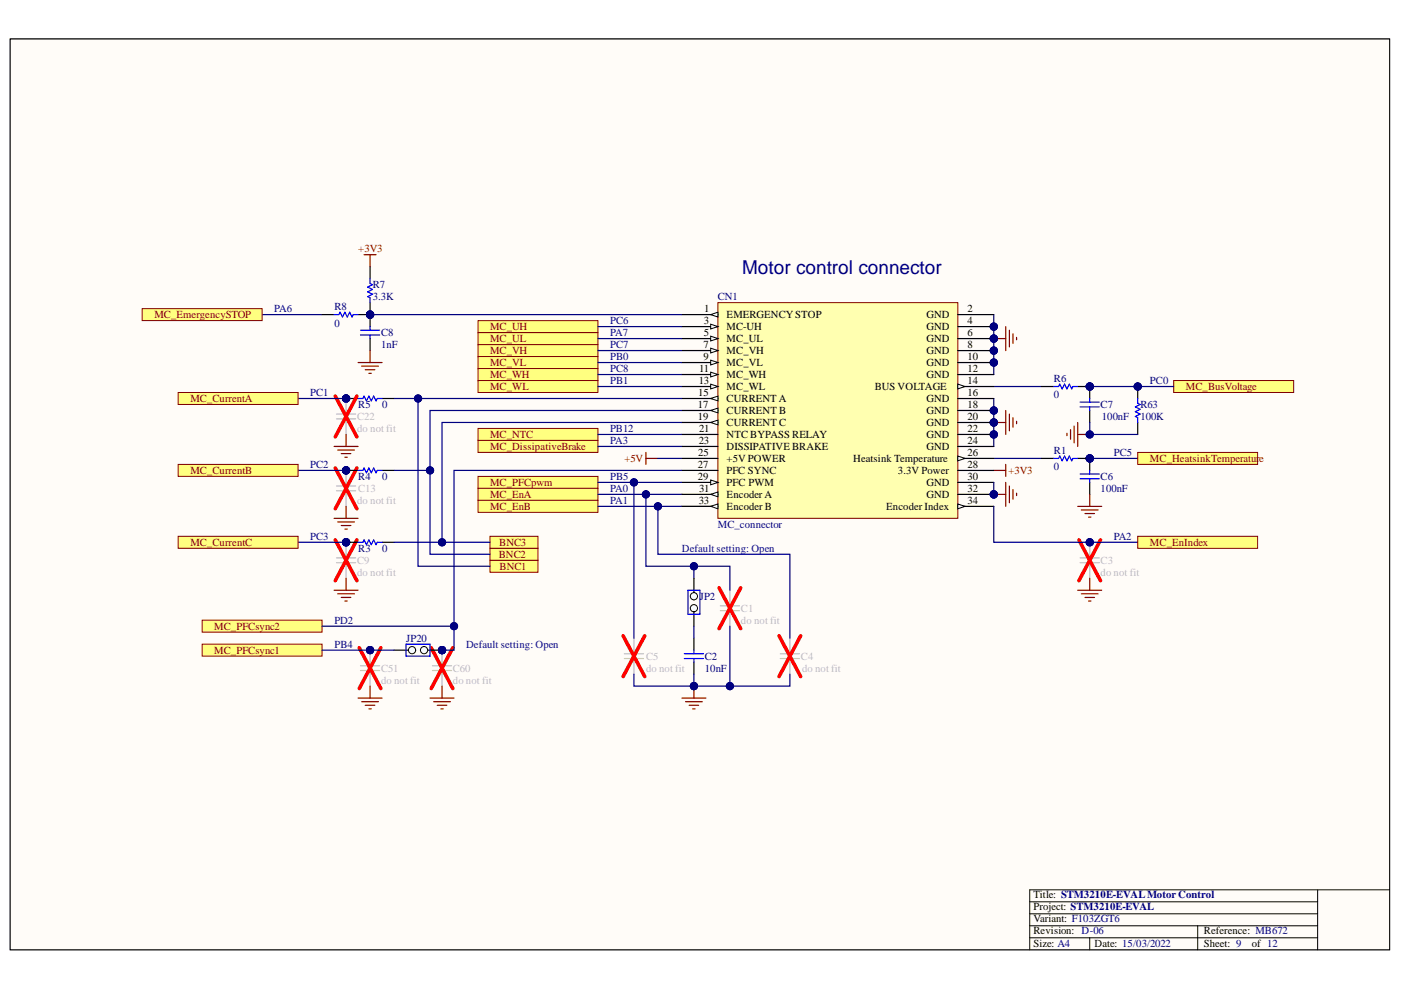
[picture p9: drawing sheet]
<svg xmlns="http://www.w3.org/2000/svg" width="297mm" height="210mm" viewBox="0 0 297 210" stroke-linecap="round" stroke-linejoin="round" font-family="sans-serif">
<defs><g id="words">
<text font-size="4.1" fill="#000080" x="157.4" y="58.2">Motor control connector</text>
<g font-size="2.3" fill="#800000">
<text x="76" y="53.5">+3V3</text>
<text x="32.7" y="67.5">MC_EmergencySTOP</text>
<text x="103.9" y="70">MC_UH</text>
<text x="103.9" y="75.1">MC_VH</text>
<text x="103.9" y="77.6">MC_VL</text>
<text x="103.9" y="72.5">MC_UL</text>
<text x="103.9" y="82.7">MC_WL</text>
<text x="103.9" y="80.1">MC_WH</text>
<text x="251.4" y="82.7">MC_BusVoltage</text>
<text x="40.4" y="85.2">MC_CurrentA</text>
<text x="103.9" y="92.9">MC_NTC</text>
<text x="103.9" y="95.4">MC_DissipativeBrake</text>
<text x="40.4" y="100.5">MC_CurrentB</text>
<text x="132.4" y="98">+5V</text>
<text x="213.8" y="100.5">+3V3</text>
<text x="243.8" y="98">MC_HeatsinkTemperatur</text>
<text x="267" y="98">e</text>
<text x="103.9" y="103">MC_PFCpwm</text>
<text x="103.9" y="105.6">MC_EnA</text>
<text x="103.9" y="108.1">MC_EnB</text>
<text x="40.4" y="115.7">MC_CurrentC</text>
<text x="105.8" y="118.3">BNC2</text>
<text x="105.8" y="115.7">BNC3</text>
<text x="243.8" y="115.7">MC_EnIndex</text>
<text x="105.9" y="120.8">BNC1</text>
<text x="45.4" y="133.5">MC_PFCsync2</text>
<text x="45.4" y="138.6">MC_PFCsync1</text>
</g>
<g font-size="2.3" fill="#000080">
<text x="70.9" y="65.7">R8</text>
<text x="79" y="61.1">R7</text>
<text x="79" y="63.6">3.3K</text>
<text x="152.2" y="63.6">CN1</text>
<text x="70.9" y="69.2">0</text>
<text x="80.8" y="71.3">C8</text>
<text x="80.8" y="73.8">1nF</text>
<text x="223.4" y="80.9">R6</text>
<text x="76" y="86.5">R5</text>
<text x="81" y="86.5">0</text>
<text x="223.4" y="84.4">0</text>
<text x="233.3" y="86.5">C7</text>
<text x="233.6" y="89">100nF</text>
<text x="241.8" y="86.5">R63</text>
<text x="241.8" y="89">100K</text>
<text x="76" y="101.8">R4</text>
<text x="81" y="101.8">0</text>
<text x="223.4" y="96.2">R1</text>
<text x="223.4" y="99.7">0</text>
<text x="233.3" y="101.8">C6</text>
<text x="233.3" y="104.3">100nF</text>
<text x="152.2" y="111.9">MC_connector</text>
<text x="76" y="117">R3</text>
<text x="81" y="117">0</text>
<text x="148.4" y="127.1">JP2</text>
<text x="86.1" y="136.1">JP20</text>
<text x="149.4" y="139.9">C2</text>
<text x="149.4" y="142.4">10nF</text>
</g>
<g font-size="2.3" fill="#0c0087">
<text x="58.1" y="66.2">PA6</text>
<text x="129.4" y="68.7">PC6</text>
<text x="129.4" y="71.3">PA7</text>
<text x="129.4" y="73.8">PC7</text>
<text x="129.4" y="76.3">PB0</text>
<text x="65.7" y="83.9">PC1</text>
<text x="129.4" y="78.9">PC8</text>
<text x="129.4" y="81.4">PB1</text>
<text x="243.8" y="81.4">PC0</text>
<text x="129.4" y="94.2">PA3</text>
<text x="129.4" y="91.5">PB12</text>
<text x="65.7" y="99.2">PC2</text>
<text x="129.4" y="101.8">PB5</text>
<text x="236.1" y="96.7">PC5</text>
<text x="129.4" y="104.3">PA0</text>
<text x="129.4" y="106.8">PA1</text>
<text x="65.7" y="114.5">PC3</text>
<text x="144.6" y="117">Default setting: Open</text>
<text x="236.1" y="114.5">PA2</text>
<text x="70.9" y="137.4">PB4</text>
<text x="70.9" y="132.2">PD2</text>
<text x="98.8" y="137.4">Default setting: Open</text>
</g>
<g font-size="2.3">
<text x="149.2" y="68.7">3</text>
<text x="149.2" y="71.3">5</text>
<text x="149.3" y="66.2">1</text>
<text x="154.1" y="67.5">EMERGENCY STOP</text>
<text x="154.1" y="70">MC-UH</text>
<text x="196.4" y="67.5">GND</text>
<text x="196.4" y="70">GND</text>
<text x="205.2" y="66.2">2</text>
<text x="205.2" y="68.7">4</text>
<text x="205.2" y="71.3">6</text>
<text x="149.2" y="73.8">7</text>
<text x="149.2" y="76.3">9</text>
<text x="154.1" y="72.5">MC_UL</text>
<text x="154.1" y="75.1">MC_VH</text>
<text x="154.1" y="77.6">MC_VL</text>
<text x="196.4" y="72.5">GND</text>
<text x="196.4" y="75.1">GND</text>
<text x="196.4" y="77.6">GND</text>
<text x="205.2" y="73.8">8</text>
<text x="205.2" y="76.3">10</text>
<text x="148.1" y="83.9">15</text>
<text x="148.1" y="81.4">13</text>
<text x="148.2" y="78.9">11</text>
<text x="154.1" y="80.1">MC_WH</text>
<text x="154.1" y="82.7">MC_WL</text>
<text x="185.4" y="82.7">BUS VOLTAGE</text>
<text x="196.4" y="80.1">GND</text>
<text x="205.2" y="78.9">12</text>
<text x="205.2" y="81.4">14</text>
<text x="205.2" y="83.9">16</text>
<text x="148" y="89">19</text>
<text x="148" y="86.5">17</text>
<text x="154.1" y="85.2">CURRENT A</text>
<text x="154.1" y="87.7">CURRENT B</text>
<text x="196.4" y="85.2">GND</text>
<text x="196.4" y="87.7">GND</text>
<text x="205.2" y="86.5">18</text>
<text x="205.2" y="89">20</text>
<text x="148.1" y="94.2">23</text>
<text x="148.2" y="91.5">21</text>
<text x="154.1" y="90.3">CURRENT C</text>
<text x="154.1" y="92.9">NTC BYPASS RELAY</text>
<text x="154.1" y="95.4">DISSIPATIVE BRAKE</text>
<text x="196.4" y="90.3">GND</text>
<text x="196.4" y="92.9">GND</text>
<text x="196.4" y="95.4">GND</text>
<text x="205.2" y="91.5">22</text>
<text x="205.2" y="94.2">24</text>
<text x="148" y="99.2">27</text>
<text x="148" y="101.8">29</text>
<text x="148.1" y="96.7">25</text>
<text x="154.1" y="98">+5V POWER</text>
<text x="154.1" y="100.5">PFC SYNC</text>
<text x="180.9" y="98">Heatsink Temperature</text>
<text x="190.4" y="100.5">3.3V Power</text>
<text x="205.2" y="96.7">26</text>
<text x="205.2" y="99.2">28</text>
<text x="205.2" y="101.8">30</text>
<text x="148.1" y="106.8">33</text>
<text x="148.2" y="104.3">31</text>
<text x="154.1" y="103">PFC PWM</text>
<text x="154.1" y="105.6">Encoder A</text>
<text x="196.4" y="103">GND</text>
<text x="196.4" y="105.6">GND</text>
<text x="205.2" y="104.3">32</text>
<text x="205.2" y="106.8">34</text>
<text x="154.1" y="108.1">Encoder B</text>
<text x="187.9" y="108.1">Encoder Index</text>
<text x="219.1" y="190.4">Title: STM3210E-EVALMotor Control</text>
<text x="219.1" y="193">Project: STM3210E-EVAL</text>
<text x="219.1" y="195.5">Variant: F103ZGT6</text>
<text x="219.1" y="200.8">Size: A4</text>
<text x="219.1" y="198.1">Revision: D-06</text>
<text x="232.1" y="200.8">Date: 15/03/2022</text>
<text x="255.2" y="198.1">Reference: MB672</text>
<text x="255.2" y="200.8">Sheet: 9</text>
<text x="265.4" y="200.8">of 12</text>
</g>
<g font-size="2.3" fill="#bfbebc">
<text x="75.7" y="89">C22</text>
<text x="75.7" y="91.5">do not fit</text>
<text x="75.7" y="106.8">do not fit</text>
<text x="76" y="104.3">C13</text>
<text x="75.7" y="119.5">C9</text>
<text x="233.3" y="119.5">C3</text>
<text x="75.7" y="122.1">do not fit</text>
<text x="233.3" y="122.1">do not fit</text>
<text x="157.1" y="129.7">C1</text>
<text x="157.1" y="132.2">do not fit</text>
<text x="80.8" y="142.4">C51</text>
<text x="96" y="142.4">C60</text>
<text x="137" y="139.9">C5</text>
<text x="137" y="142.4">do not fit</text>
<text x="169.8" y="139.9">C4</text>
<text x="170" y="142.4">do not fit</text>
<text x="80.8" y="145">do not fit</text>
<text x="96" y="145">do not fit</text>
</g>
</g></defs>
<path d="M2.2 8.3h292.4v193.1h-292.4z" fill-rule="evenodd" fill="#fffcf8"/>
<path d="M2.2 8.3h292.4v193.1h-292.4z" fill="none" stroke="#000" stroke-width=".21"/>
<path d="M2.2 8.3h292.4v193.1h-292.4z" fill-rule="evenodd" fill="#fffcf8"/>
<path d="M2.2 8.3h292.4v193.1h-292.4zM218.3 191.2h61.1M218.3 193.8h61.1M218.3 198.8h61.1M218.3 196.3h61.1M231 198.8v2.6M253.9 196.3v5.1M279.4 188.7v12.7M294.6 188.7h-76.3v12.7" fill="none" stroke="#000" stroke-width=".21"/>
<circle cx="78.5" cy="66.7" r=".76" fill="#000080"/>
<circle cx="78.5" cy="66.7" r=".76" fill="none" stroke="#000080" stroke-width=".21"/>
<path d="M78.5 56.5v2.6M78.5 64.2v2.5" fill="none" stroke="#000" stroke-width=".26"/>
<circle cx="78.5" cy="66.7" r=".76" fill="#000080"/>
<circle cx="78.5" cy="66.7" r=".76" fill="none" stroke="#000080" stroke-width=".21"/>
<path d="M78.5 59.1v1l.5 .3-1.1 .5 1.1 .5-1.1 .5 1.1 .5-1.1 .5 .6 .2v1.1" fill="none" stroke="#00f" stroke-width=".26"/>
<circle cx="78.5" cy="66.7" r=".76" fill="#000080"/>
<circle cx="78.5" cy="66.7" r=".76" fill="none" stroke="#000080" stroke-width=".21"/>
<path d="M78.5 66.7v2.5M78.5 71.8v2.5" fill="none" stroke="#000" stroke-width=".26"/>
<circle cx="78.5" cy="66.7" r=".76" fill="#000080"/>
<circle cx="78.5" cy="66.7" r=".76" fill="none" stroke="#000080" stroke-width=".21"/>
<path d="M76.4 70h4.1M76.4 71h4.1M78.5 69.2v.8M78.5 71v.8" fill="none" stroke="#00f" stroke-width=".26"/>
<path d="M77.2 54h2.5M78.5 54v2.5M75.9 76.9h5.1M76.7 77.6h3.5M77.4 78.4h2.1M78.2 79.2h.5M78.5 74.3v2.6M136.9 95.9v2.6M136.9 97.2h2.6M210.7 99.7h2.5M213.2 98.5v2.5" fill="none" stroke="#800000" stroke-width=".26"/>
<path d="M210.7 66.7v12.7M210.7 97.2h10.2" fill="none" stroke="#000080" stroke-width=".26"/>
<circle cx="210.7" cy="76.9" r=".76" fill="#000080"/>
<circle cx="210.7" cy="76.9" r=".76" fill="none" stroke="#000080" stroke-width=".21"/>
<circle cx="210.7" cy="74.3" r=".76" fill="#000080"/>
<circle cx="210.7" cy="74.3" r=".76" fill="none" stroke="#000080" stroke-width=".21"/>
<circle cx="210.7" cy="71.8" r=".76" fill="#000080"/>
<circle cx="210.7" cy="71.8" r=".76" fill="none" stroke="#000080" stroke-width=".21"/>
<circle cx="210.7" cy="69.3" r=".76" fill="#000080"/>
<circle cx="210.7" cy="69.3" r=".76" fill="none" stroke="#000080" stroke-width=".21"/>
<path d="M210.7 71.8h2.5M213.2 69.2v5.1M214 70v3.6M214.8 70.8v2M215.5 71.5v.5" fill="none" stroke="#800000" stroke-width=".26"/>
<circle cx="210.7" cy="71.8" r=".76" fill="#000080"/>
<circle cx="210.7" cy="71.8" r=".76" fill="none" stroke="#000080" stroke-width=".21"/>
<path d="M210.7 89.6h2.5M213.2 87v5.1M214 87.8v3.6M214.8 88.6v2M215.5 89.3v.5" fill="none" stroke="#800000" stroke-width=".26"/>
<circle cx="210.7" cy="89.6" r=".76" fill="#000080"/>
<circle cx="210.7" cy="89.6" r=".76" fill="none" stroke="#000080" stroke-width=".21"/>
<path d="M210.7 104.8h2.5M213.2 102.3v5.1M214 103v3.6M214.8 103.8v2M215.5 104.6v.5" fill="none" stroke="#800000" stroke-width=".26"/>
<circle cx="210.7" cy="104.8" r=".76" fill="#000080"/>
<circle cx="210.7" cy="104.8" r=".76" fill="none" stroke="#000080" stroke-width=".21"/>
<path d="M210.7 84.5v10.2" fill="none" stroke="#000080" stroke-width=".26"/>
<circle cx="210.7" cy="92.1" r=".76" fill="#000080"/>
<circle cx="210.7" cy="92.1" r=".76" fill="none" stroke="#000080" stroke-width=".21"/>
<circle cx="210.7" cy="89.6" r=".76" fill="#000080"/>
<circle cx="210.7" cy="89.6" r=".76" fill="none" stroke="#000080" stroke-width=".21"/>
<circle cx="210.7" cy="87" r=".76" fill="#000080"/>
<circle cx="210.7" cy="87" r=".76" fill="none" stroke="#000080" stroke-width=".21"/>
<path d="M55.6 66.7h12.7M139.5 97.2h5.1" fill="none" stroke="#000080" stroke-width=".26"/>
<circle cx="78.5" cy="66.7" r=".76" fill="#000080"/>
<circle cx="78.5" cy="66.7" r=".76" fill="none" stroke="#000080" stroke-width=".21"/>
<path d="M68.3 66.7h2.5M75.9 66.7h2.6" fill="none" stroke="#000" stroke-width=".26"/>
<circle cx="78.5" cy="66.7" r=".76" fill="#000080"/>
<circle cx="78.5" cy="66.7" r=".76" fill="none" stroke="#000080" stroke-width=".21"/>
<path d="M70.8 66.7h1l.3-.5 .5 1 .5-1 .5 1 .5-1 .5 1 .3-.5h1" fill="none" stroke="#00f" stroke-width=".26"/>
<circle cx="231" cy="82" r=".76" fill="#000080"/>
<circle cx="231" cy="82" r=".76" fill="none" stroke="#000080" stroke-width=".21"/>
<path d="M231 82v2.5M231 87v2.6" fill="none" stroke="#000" stroke-width=".26"/>
<circle cx="231" cy="82" r=".76" fill="#000080"/>
<circle cx="231" cy="82" r=".76" fill="none" stroke="#000080" stroke-width=".21"/>
<path d="M229 85.3h4.1M229 86.3h4.1M231 84.5v.8M231 86.3v.7" fill="none" stroke="#00f" stroke-width=".26"/>
<path d="M226.2 91.9v.5M227 91.1v2M227.7 90.3v3.6M228.5 89.6v5.1M228.5 92.1h2.5" fill="none" stroke="#800000" stroke-width=".26"/>
<circle cx="231" cy="92.1" r=".76" fill="#000080"/>
<circle cx="231" cy="92.1" r=".76" fill="none" stroke="#000080" stroke-width=".21"/>
<circle cx="231" cy="97.2" r=".76" fill="#000080"/>
<circle cx="231" cy="97.2" r=".76" fill="none" stroke="#000080" stroke-width=".21"/>
<path d="M231 97.2v2.5M231 102.3v2.5" fill="none" stroke="#000" stroke-width=".26"/>
<circle cx="231" cy="97.2" r=".76" fill="#000080"/>
<circle cx="231" cy="97.2" r=".76" fill="none" stroke="#000080" stroke-width=".21"/>
<path d="M231 99.7v.8M229 100.5h4.1M229 101.5h4.1M231 101.5v.8" fill="none" stroke="#00f" stroke-width=".26"/>
<path d="M228.5 107.4h5.1M229.3 108.1h3.5M230 108.9h2.1M230.8 109.6h.5M231 104.8v2.6" fill="none" stroke="#800000" stroke-width=".26"/>
<path d="M231 97.2h10.2" fill="none" stroke="#000080" stroke-width=".26"/>
<circle cx="231" cy="97.2" r=".76" fill="#000080"/>
<circle cx="231" cy="97.2" r=".76" fill="none" stroke="#000080" stroke-width=".21"/>
<path d="M210.7 82h10.2" fill="none" stroke="#000080" stroke-width=".26"/>
<circle cx="73.4" cy="84.5" r=".76" fill="#000080"/>
<circle cx="73.4" cy="84.5" r=".76" fill="none" stroke="#000080" stroke-width=".21"/>
<path d="M73.4 84.5h2.5M81 84.5h2.5" fill="none" stroke="#000" stroke-width=".26"/>
<circle cx="73.4" cy="84.5" r=".76" fill="#000080"/>
<circle cx="73.4" cy="84.5" r=".76" fill="none" stroke="#000080" stroke-width=".21"/>
<path d="M75.9 84.5h1l.3-.5 .5 1 .5-1 .5 1 .5-1 .5 1 .3-.5h1" fill="none" stroke="#00f" stroke-width=".26"/>
<circle cx="73.4" cy="84.5" r=".76" fill="#000080"/>
<circle cx="73.4" cy="84.5" r=".76" fill="none" stroke="#000080" stroke-width=".21"/>
<path d="M73.4 84.5v2.5M73.4 89.6v2.5" fill="none" stroke="#bfbebc" stroke-width=".26"/>
<circle cx="73.4" cy="84.5" r=".76" fill="#000080"/>
<circle cx="73.4" cy="84.5" r=".76" fill="none" stroke="#000080" stroke-width=".21"/>
<path d="M71.3 87.8h4.1M71.3 88.8h4.1M73.4 87v.8M73.4 88.8v.8" fill="none" stroke="#bfbebc" stroke-width=".26"/>
<path d="M71.1 84l4.6 8.6M75.7 84l-4.6 8.6" fill="none" stroke="#f00" stroke-width=".77"/>
<path d="M70.8 94.7h5.1M71.6 95.4h3.6M72.4 96.2h2M73.1 96.9h.5M73.4 92.1v2.6" fill="none" stroke="#800000" stroke-width=".26"/>
<circle cx="73.4" cy="99.7" r=".76" fill="#000080"/>
<circle cx="73.4" cy="99.7" r=".76" fill="none" stroke="#000080" stroke-width=".21"/>
<path d="M73.4 99.7v2.6M73.4 104.8v2.6" fill="none" stroke="#bfbebc" stroke-width=".26"/>
<circle cx="73.4" cy="99.7" r=".76" fill="#000080"/>
<circle cx="73.4" cy="99.7" r=".76" fill="none" stroke="#000080" stroke-width=".21"/>
<path d="M71.3 103h4.1M71.3 104.1h4.1M73.4 102.3v.7M73.4 104.1v.7" fill="none" stroke="#bfbebc" stroke-width=".26"/>
<path d="M71.1 99.2l4.6 8.7M75.7 99.2l-4.6 8.7" fill="none" stroke="#f00" stroke-width=".77"/>
<path d="M70.8 109.9h5.1M71.6 110.7h3.6M72.4 111.4h2M73.1 112.2h.5M73.4 107.4v2.5" fill="none" stroke="#800000" stroke-width=".26"/>
<circle cx="73.4" cy="115" r=".76" fill="#000080"/>
<circle cx="73.4" cy="115" r=".76" fill="none" stroke="#000080" stroke-width=".21"/>
<path d="M73.4 115v2.5M73.4 120.1v2.5" fill="none" stroke="#bfbebc" stroke-width=".26"/>
<circle cx="73.4" cy="115" r=".76" fill="#000080"/>
<circle cx="73.4" cy="115" r=".76" fill="none" stroke="#000080" stroke-width=".21"/>
<path d="M71.3 118.3h4.1M71.3 119.3h4.1M73.4 117.5v.8M73.4 119.3v.8" fill="none" stroke="#bfbebc" stroke-width=".26"/>
<path d="M71.1 114.5l4.6 8.6M75.7 114.5l-4.6 8.6" fill="none" stroke="#f00" stroke-width=".77"/>
<path d="M70.8 125.1h5.1M71.6 125.9h3.6M72.4 126.7h2M73.1 127.4h.5M73.4 122.6v2.5" fill="none" stroke="#800000" stroke-width=".26"/>
<path d="M63.2 99.7h10.2" fill="none" stroke="#000080" stroke-width=".26"/>
<circle cx="73.4" cy="99.7" r=".76" fill="#000080"/>
<circle cx="73.4" cy="99.7" r=".76" fill="none" stroke="#000080" stroke-width=".21"/>
<path d="M63.2 115h10.2" fill="none" stroke="#000080" stroke-width=".26"/>
<circle cx="73.4" cy="115" r=".76" fill="#000080"/>
<circle cx="73.4" cy="115" r=".76" fill="none" stroke="#000080" stroke-width=".21"/>
<path d="M63.2 84.5h10.2" fill="none" stroke="#000080" stroke-width=".26"/>
<circle cx="73.4" cy="84.5" r=".76" fill="#000080"/>
<circle cx="73.4" cy="84.5" r=".76" fill="none" stroke="#000080" stroke-width=".21"/>
<circle cx="93.7" cy="137.8" r=".76" fill="#000080"/>
<circle cx="93.7" cy="137.8" r=".76" fill="none" stroke="#000080" stroke-width=".21"/>
<path d="M93.7 137.9v2.5M93.7 142.9v2.6" fill="none" stroke="#bfbebc" stroke-width=".26"/>
<circle cx="93.7" cy="137.8" r=".76" fill="#000080"/>
<circle cx="93.7" cy="137.8" r=".76" fill="none" stroke="#000080" stroke-width=".21"/>
<path d="M132.4 138.6h4M132.4 139.6h4M134.4 135.3v3.3M134.4 139.6v3.3M165.4 138.6h4.1M165.4 139.6h4.1M167.5 135.3v3.3M167.5 139.6v3.3M91.7 141.2h4.1M91.7 142.2h4.1M93.7 140.4v.8M93.7 142.2v.7" fill="none" stroke="#bfbebc" stroke-width=".26"/>
<path d="M91.4 137.3l4.6 8.7M96 137.3l-4.6 8.7M132.1 134.8l4.6 8.6M136.7 134.8l-4.6 8.6M165.2 134.8l4.6 8.6M169.8 134.8l-4.6 8.6" fill="none" stroke="#f00" stroke-width=".77"/>
<path d="M91.2 148h5.1M91.9 148.8h3.6M92.7 149.5h2M93.5 150.3h.5M93.7 145.5v2.5" fill="none" stroke="#800000" stroke-width=".26"/>
<path d="M147.1 135.3v2.6M147.1 140.4v2.5" fill="none" stroke="#000" stroke-width=".26"/>
<path d="M145.1 138.6h4.1M145.1 139.6h4.1M147.1 137.9v.7M147.1 139.6v.8" fill="none" stroke="#00f" stroke-width=".26"/>
<circle cx="231" cy="115" r=".76" fill="#000080"/>
<circle cx="231" cy="115" r=".76" fill="none" stroke="#000080" stroke-width=".21"/>
<path d="M231 115v2.5M231 120.1v2.5" fill="none" stroke="#bfbebc" stroke-width=".26"/>
<circle cx="231" cy="115" r=".76" fill="#000080"/>
<circle cx="231" cy="115" r=".76" fill="none" stroke="#000080" stroke-width=".21"/>
<path d="M229 118.3h4.1M229 119.3h4.1M231 117.5v.8M231 119.3v.8" fill="none" stroke="#bfbebc" stroke-width=".26"/>
<path d="M228.8 114.5l4.5 8.6M233.3 114.5l-4.5 8.6" fill="none" stroke="#f00" stroke-width=".77"/>
<path d="M228.5 125.1h5.1M229.3 125.9h3.5M230 126.7h2.1M230.8 127.4h.5M231 122.6v2.5" fill="none" stroke="#800000" stroke-width=".26"/>
<path d="M144.6 107.4h-5.1v10.1h28v17.8" fill="none" stroke="#000080" stroke-width=".26"/>
<circle cx="139.5" cy="107.4" r=".76" fill="#000080"/>
<circle cx="139.5" cy="107.4" r=".76" fill="none" stroke="#000080" stroke-width=".21"/>
<path d="M144.6 104.8h-7.7v15.3h10.2v2.5" fill="none" stroke="#000080" stroke-width=".26"/>
<circle cx="137" cy="104.8" r=".76" fill="#000080"/>
<circle cx="137" cy="104.8" r=".76" fill="none" stroke="#000080" stroke-width=".21"/>
<circle cx="147.1" cy="120.1" r=".76" fill="#000080"/>
<circle cx="147.1" cy="120.1" r=".76" fill="none" stroke="#000080" stroke-width=".21"/>
<path d="M144.6 148h5.1M145.3 148.8h3.6M146.1 149.5h2M146.9 150.3h.5M147.1 145.5v2.5" fill="none" stroke="#800000" stroke-width=".26"/>
<circle cx="147.1" cy="145.5" r=".76" fill="#000080"/>
<circle cx="147.1" cy="145.5" r=".76" fill="none" stroke="#000080" stroke-width=".21"/>
<path d="M147.1 142.9v2.6" fill="none" stroke="#000080" stroke-width=".26"/>
<circle cx="147.1" cy="145.5" r=".76" fill="#000080"/>
<circle cx="147.1" cy="145.5" r=".76" fill="none" stroke="#000080" stroke-width=".21"/>
<path d="M134.4 142.9v2.6h33.1v-2.6" fill="none" stroke="#000080" stroke-width=".26"/>
<circle cx="147.1" cy="145.5" r=".76" fill="#000080"/>
<circle cx="147.1" cy="145.5" r=".76" fill="none" stroke="#000080" stroke-width=".21"/>
<circle cx="154.8" cy="145.5" r=".76" fill="#000080"/>
<circle cx="154.8" cy="145.5" r=".76" fill="none" stroke="#000080" stroke-width=".21"/>
<circle cx="73.4" cy="99.7" r=".76" fill="#000080"/>
<circle cx="73.4" cy="99.7" r=".76" fill="none" stroke="#000080" stroke-width=".21"/>
<path d="M73.4 99.7h2.5M81 99.7h2.5" fill="none" stroke="#000" stroke-width=".26"/>
<circle cx="73.4" cy="99.7" r=".76" fill="#000080"/>
<circle cx="73.4" cy="99.7" r=".76" fill="none" stroke="#000080" stroke-width=".21"/>
<path d="M75.9 99.7h1l.3-.5 .5 1 .5-1 .5 1 .5-1 .5 1 .3-.5h1" fill="none" stroke="#00f" stroke-width=".26"/>
<circle cx="73.4" cy="115" r=".76" fill="#000080"/>
<circle cx="73.4" cy="115" r=".76" fill="none" stroke="#000080" stroke-width=".21"/>
<path d="M73.4 115h2.5M81 115h2.5" fill="none" stroke="#000" stroke-width=".26"/>
<circle cx="73.4" cy="115" r=".76" fill="#000080"/>
<circle cx="73.4" cy="115" r=".76" fill="none" stroke="#000080" stroke-width=".21"/>
<path d="M75.9 115h1l.3-.5 .5 1 .5-1 .5 1 .5-1 .5 1 .3-.5h1" fill="none" stroke="#00f" stroke-width=".26"/>
<circle cx="231" cy="82" r=".76" fill="#000080"/>
<circle cx="231" cy="82" r=".76" fill="none" stroke="#000080" stroke-width=".21"/>
<path d="M228.5 82h2.5" fill="none" stroke="#000" stroke-width=".26"/>
<circle cx="231" cy="82" r=".76" fill="#000080"/>
<circle cx="231" cy="82" r=".76" fill="none" stroke="#000080" stroke-width=".21"/>
<path d="M220.9 82h2.5" fill="none" stroke="#000" stroke-width=".26"/>
<path d="M223.4 82h1l.3-.6 .5 1.1 .5-1.1 .5 1.1 .5-1.1 .5 1.1 .3-.5h1" fill="none" stroke="#00f" stroke-width=".26"/>
<circle cx="231" cy="97.2" r=".76" fill="#000080"/>
<circle cx="231" cy="97.2" r=".76" fill="none" stroke="#000080" stroke-width=".21"/>
<path d="M228.5 97.2h2.5" fill="none" stroke="#000" stroke-width=".26"/>
<circle cx="231" cy="97.2" r=".76" fill="#000080"/>
<circle cx="231" cy="97.2" r=".76" fill="none" stroke="#000080" stroke-width=".21"/>
<path d="M220.9 97.2h2.5" fill="none" stroke="#000" stroke-width=".26"/>
<path d="M223.4 97.2h1l.3-.5 .5 1 .5-1 .5 1 .5-1 .5 1 .3-.5h1" fill="none" stroke="#00f" stroke-width=".26"/>
<circle cx="93.7" cy="137.8" r=".76" fill="#000080"/>
<circle cx="93.7" cy="137.8" r=".76" fill="none" stroke="#000080" stroke-width=".21"/>
<path d="M89.1 137.9h4.6" fill="none" stroke="#000" stroke-width=".26"/>
<circle cx="89.9" cy="137.8" r=".76" fill="#f8fcff"/>
<circle cx="89.9" cy="137.8" r=".76" fill="none" stroke="#000" stroke-width=".21"/>
<circle cx="93.7" cy="137.8" r=".76" fill="#000080"/>
<circle cx="93.7" cy="137.8" r=".76" fill="none" stroke="#000080" stroke-width=".21"/>
<path d="M83.5 137.9h4.6" fill="none" stroke="#000" stroke-width=".26"/>
<circle cx="87.4" cy="137.8" r=".76" fill="#f8fcff"/>
<circle cx="87.4" cy="137.8" r=".76" fill="none" stroke="#000" stroke-width=".21"/>
<path d="M86.1 136.6h5.1v2.5h-5.1z" fill="none" stroke="#00f" stroke-width=".26"/>
<circle cx="78.5" cy="137.8" r=".76" fill="#000080"/>
<circle cx="78.5" cy="137.8" r=".76" fill="none" stroke="#000080" stroke-width=".21"/>
<path d="M78.5 137.9v2.5M78.5 142.9v2.6" fill="none" stroke="#bfbebc" stroke-width=".26"/>
<circle cx="78.5" cy="137.8" r=".76" fill="#000080"/>
<circle cx="78.5" cy="137.8" r=".76" fill="none" stroke="#000080" stroke-width=".21"/>
<path d="M76.4 141.2h4.1M76.4 142.2h4.1M78.5 140.4v.8M78.5 142.2v.7" fill="none" stroke="#bfbebc" stroke-width=".26"/>
<path d="M76.2 137.3l4.5 8.7M80.7 137.3l-4.5 8.7" fill="none" stroke="#f00" stroke-width=".77"/>
<path d="M75.9 148h5.1M76.7 148.8h3.5M77.4 149.5h2.1M78.2 150.3h.5M78.5 145.5v2.5" fill="none" stroke="#800000" stroke-width=".26"/>
<circle cx="210.7" cy="69.3" r=".76" fill="#000080"/>
<circle cx="210.7" cy="69.3" r=".76" fill="none" stroke="#000080" stroke-width=".21"/>
<circle cx="210.7" cy="71.8" r=".76" fill="#000080"/>
<circle cx="210.7" cy="71.8" r=".76" fill="none" stroke="#000080" stroke-width=".21"/>
<circle cx="210.7" cy="74.3" r=".76" fill="#000080"/>
<circle cx="210.7" cy="74.3" r=".76" fill="none" stroke="#000080" stroke-width=".21"/>
<circle cx="210.7" cy="76.9" r=".76" fill="#000080"/>
<circle cx="210.7" cy="76.9" r=".76" fill="none" stroke="#000080" stroke-width=".21"/>
<circle cx="210.7" cy="87" r=".76" fill="#000080"/>
<circle cx="210.7" cy="87" r=".76" fill="none" stroke="#000080" stroke-width=".21"/>
<circle cx="210.7" cy="89.6" r=".76" fill="#000080"/>
<circle cx="210.7" cy="89.6" r=".76" fill="none" stroke="#000080" stroke-width=".21"/>
<circle cx="210.7" cy="92.1" r=".76" fill="#000080"/>
<circle cx="210.7" cy="92.1" r=".76" fill="none" stroke="#000080" stroke-width=".21"/>
<circle cx="210.7" cy="104.8" r=".76" fill="#000080"/>
<circle cx="210.7" cy="104.8" r=".76" fill="none" stroke="#000080" stroke-width=".21"/>
<path d="M152.2 64.2h50.9v45.7h-50.9z" fill-rule="evenodd" fill="#ffffb0"/>
<path d="M152.2 64.2h50.9v45.7h-50.9z" fill="none" stroke="#800000" stroke-width=".21"/>
<path d="M144.6 66.7h7.6" fill="none" stroke="#000" stroke-width=".26"/>
<path d="M150.7 66.7l1.5-.5v1z" fill="#f8fcff"/>
<path d="M150.7 66.7l1.5-.5v1z" fill="none" stroke="#000" stroke-width=".21"/>
<path d="M144.6 69.2h7.6" fill="none" stroke="#000" stroke-width=".26"/>
<path d="M150.7 68.7l1.5 .5-1.5 .6z" fill="#f8fcff"/>
<path d="M150.7 68.7l1.5 .5-1.5 .6z" fill="none" stroke="#000" stroke-width=".21"/>
<path d="M144.6 71.8h7.6" fill="none" stroke="#000" stroke-width=".26"/>
<path d="M150.7 71.3l1.5 .5-1.5 .5z" fill="#f8fcff"/>
<path d="M150.7 71.3l1.5 .5-1.5 .5z" fill="none" stroke="#000" stroke-width=".21"/>
<path d="M144.6 74.3h7.6" fill="none" stroke="#000" stroke-width=".26"/>
<path d="M150.7 73.8l1.5 .5-1.5 .5z" fill="#f8fcff"/>
<path d="M150.7 73.8l1.5 .5-1.5 .5z" fill="none" stroke="#000" stroke-width=".21"/>
<path d="M144.6 76.9h7.6" fill="none" stroke="#000" stroke-width=".26"/>
<path d="M150.7 76.4l1.5 .5-1.5 .5z" fill="#f8fcff"/>
<path d="M150.7 76.4l1.5 .5-1.5 .5z" fill="none" stroke="#000" stroke-width=".21"/>
<path d="M144.6 79.4h7.6" fill="none" stroke="#000" stroke-width=".26"/>
<path d="M150.7 78.9l1.5 .5-1.5 .5z" fill="#f8fcff"/>
<path d="M150.7 78.9l1.5 .5-1.5 .5z" fill="none" stroke="#000" stroke-width=".21"/>
<path d="M144.6 82h7.6" fill="none" stroke="#000" stroke-width=".26"/>
<path d="M150.7 81.4l1.5 .6-1.5 .5z" fill="#f8fcff"/>
<path d="M150.7 81.4l1.5 .6-1.5 .5z" fill="none" stroke="#000" stroke-width=".21"/>
<path d="M144.6 84.5h7.6" fill="none" stroke="#000" stroke-width=".26"/>
<path d="M150.7 84.5l1.5-.5v1z" fill="#f8fcff"/>
<path d="M150.7 84.5l1.5-.5v1z" fill="none" stroke="#000" stroke-width=".21"/>
<path d="M144.6 89.6h7.6" fill="none" stroke="#000" stroke-width=".26"/>
<path d="M150.7 89.6l1.5-.5v1z" fill="#f8fcff"/>
<path d="M150.7 89.6l1.5-.5v1z" fill="none" stroke="#000" stroke-width=".21"/>
<path d="M144.6 87h7.6" fill="none" stroke="#000" stroke-width=".26"/>
<path d="M150.7 87l1.5-.5v1z" fill="#f8fcff"/>
<path d="M150.7 87l1.5-.5v1z" fill="none" stroke="#000" stroke-width=".21"/>
<path d="M144.6 92.1h7.6M144.6 94.7h7.6M144.6 97.2h7.6M144.6 99.7h7.6M144.6 102.3h7.6" fill="none" stroke="#000" stroke-width=".26"/>
<path d="M150.7 101.8l1.5 .5-1.5 .5z" fill="#f8fcff"/>
<path d="M150.7 101.8l1.5 .5-1.5 .5z" fill="none" stroke="#000" stroke-width=".21"/>
<path d="M144.6 104.8h7.6" fill="none" stroke="#000" stroke-width=".26"/>
<path d="M150.7 104.8l1.5-.5v1z" fill="#f8fcff"/>
<path d="M150.7 104.8l1.5-.5v1z" fill="none" stroke="#000" stroke-width=".21"/>
<path d="M144.6 107.4h7.6" fill="none" stroke="#000" stroke-width=".26"/>
<path d="M150.7 107.4l1.5-.6v1.1z" fill="#f8fcff"/>
<path d="M150.7 107.4l1.5-.6v1.1z" fill="none" stroke="#000" stroke-width=".21"/>
<path d="M203.1 66.7h7.6M203.1 69.2h7.6" fill="none" stroke="#000" stroke-width=".26"/>
<circle cx="210.7" cy="69.3" r=".76" fill="#000080"/>
<circle cx="210.7" cy="69.3" r=".76" fill="none" stroke="#000080" stroke-width=".21"/>
<path d="M203.1 71.8h7.6" fill="none" stroke="#000" stroke-width=".26"/>
<circle cx="210.7" cy="71.8" r=".76" fill="#000080"/>
<circle cx="210.7" cy="71.8" r=".76" fill="none" stroke="#000080" stroke-width=".21"/>
<path d="M203.1 74.3h7.6" fill="none" stroke="#000" stroke-width=".26"/>
<circle cx="210.7" cy="74.3" r=".76" fill="#000080"/>
<circle cx="210.7" cy="74.3" r=".76" fill="none" stroke="#000080" stroke-width=".21"/>
<path d="M203.1 76.9h7.6" fill="none" stroke="#000" stroke-width=".26"/>
<circle cx="210.7" cy="76.9" r=".76" fill="#000080"/>
<circle cx="210.7" cy="76.9" r=".76" fill="none" stroke="#000080" stroke-width=".21"/>
<path d="M203.1 79.4h7.6M203.1 82h7.6" fill="none" stroke="#000" stroke-width=".26"/>
<path d="M203.1 81.4l1.5 .6-1.5 .5z" fill="#f8fcff"/>
<path d="M203.1 81.4l1.5 .6-1.5 .5z" fill="none" stroke="#000" stroke-width=".21"/>
<path d="M203.1 84.5h7.6M203.1 87h7.6" fill="none" stroke="#000" stroke-width=".26"/>
<circle cx="210.7" cy="87" r=".76" fill="#000080"/>
<circle cx="210.7" cy="87" r=".76" fill="none" stroke="#000080" stroke-width=".21"/>
<path d="M203.1 89.6h7.6" fill="none" stroke="#000" stroke-width=".26"/>
<circle cx="210.7" cy="89.6" r=".76" fill="#000080"/>
<circle cx="210.7" cy="89.6" r=".76" fill="none" stroke="#000080" stroke-width=".21"/>
<path d="M203.1 92.1h7.6" fill="none" stroke="#000" stroke-width=".26"/>
<circle cx="210.7" cy="92.1" r=".76" fill="#000080"/>
<circle cx="210.7" cy="92.1" r=".76" fill="none" stroke="#000080" stroke-width=".21"/>
<path d="M203.1 94.7h7.6M203.1 97.2h7.6" fill="none" stroke="#000" stroke-width=".26"/>
<path d="M203.1 96.7l1.5 .5-1.5 .5z" fill="#f8fcff"/>
<path d="M203.1 96.7l1.5 .5-1.5 .5z" fill="none" stroke="#000" stroke-width=".21"/>
<path d="M203.1 99.7h7.6M203.1 102.3h7.6M203.1 104.8h7.6" fill="none" stroke="#000" stroke-width=".26"/>
<circle cx="210.7" cy="104.8" r=".76" fill="#000080"/>
<circle cx="210.7" cy="104.8" r=".76" fill="none" stroke="#000080" stroke-width=".21"/>
<path d="M203.1 107.4h7.6" fill="none" stroke="#000" stroke-width=".26"/>
<path d="M203.1 106.9l1.5 .5-1.5 .5z" fill="#f8fcff"/>
<path d="M203.1 106.9l1.5 .5-1.5 .5z" fill="none" stroke="#000" stroke-width=".21"/>
<path d="M210.7 102.3v2.5" fill="none" stroke="#000080" stroke-width=".26"/>
<circle cx="210.7" cy="104.8" r=".76" fill="#000080"/>
<circle cx="210.7" cy="104.8" r=".76" fill="none" stroke="#000080" stroke-width=".21"/>
<path d="M78.5 66.7h66.1" fill="none" stroke="#000080" stroke-width=".26"/>
<circle cx="78.5" cy="66.7" r=".76" fill="#000080"/>
<circle cx="78.5" cy="66.7" r=".76" fill="none" stroke="#000080" stroke-width=".21"/>
<path d="M210.7 107.4v7.6h30.5" fill="none" stroke="#000080" stroke-width=".26"/>
<circle cx="231" cy="115" r=".76" fill="#000080"/>
<circle cx="231" cy="115" r=".76" fill="none" stroke="#000080" stroke-width=".21"/>
<path d="M144.6 102.3h-10.2v33" fill="none" stroke="#000080" stroke-width=".26"/>
<circle cx="134.4" cy="102.3" r=".76" fill="#000080"/>
<circle cx="134.4" cy="102.3" r=".76" fill="none" stroke="#000080" stroke-width=".21"/>
<path d="M144.6 99.7h-48.3v38.2h-2.6" fill="none" stroke="#000080" stroke-width=".26"/>
<circle cx="96.3" cy="132.8" r=".76" fill="#000080"/>
<circle cx="96.3" cy="132.8" r=".76" fill="none" stroke="#000080" stroke-width=".21"/>
<circle cx="93.7" cy="137.8" r=".76" fill="#000080"/>
<circle cx="93.7" cy="137.8" r=".76" fill="none" stroke="#000080" stroke-width=".21"/>
<path d="M30.1 65.4h25.5v2.6h-25.5z" fill-rule="evenodd" fill="#ffff80"/>
<path d="M30.1 65.4h25.5v2.6h-25.5z" fill="none" stroke="#800000" stroke-width=".21"/>
<path d="M37.8 83.2h25.4v2.6h-25.4z" fill-rule="evenodd" fill="#ffff80"/>
<path d="M37.8 83.2h25.4v2.6h-25.4z" fill="none" stroke="#800000" stroke-width=".21"/>
<path d="M37.8 98.5h25.4v2.5h-25.4z" fill-rule="evenodd" fill="#ffff80"/>
<path d="M37.8 98.5h25.4v2.5h-25.4z" fill="none" stroke="#800000" stroke-width=".21"/>
<path d="M37.8 113.7h25.4v2.6h-25.4z" fill-rule="evenodd" fill="#ffff80"/>
<path d="M37.8 113.7h25.4v2.6h-25.4z" fill="none" stroke="#800000" stroke-width=".21"/>
<path d="M42.9 136.6h25.4v2.5h-25.4z" fill-rule="evenodd" fill="#ffff80"/>
<path d="M42.9 136.6h25.4v2.5h-25.4z" fill="none" stroke="#800000" stroke-width=".21"/>
<path d="M68.3 137.9h15.2" fill="none" stroke="#000080" stroke-width=".26"/>
<circle cx="78.5" cy="137.8" r=".76" fill="#000080"/>
<circle cx="78.5" cy="137.8" r=".76" fill="none" stroke="#000080" stroke-width=".21"/>
<path d="M42.9 131.5h25.4v2.5h-25.4z" fill-rule="evenodd" fill="#ffff80"/>
<path d="M42.9 131.5h25.4v2.5h-25.4z" fill="none" stroke="#800000" stroke-width=".21"/>
<path d="M68.3 132.8h28" fill="none" stroke="#000080" stroke-width=".26"/>
<circle cx="96.3" cy="132.8" r=".76" fill="#000080"/>
<circle cx="96.3" cy="132.8" r=".76" fill="none" stroke="#000080" stroke-width=".21"/>
<path d="M101.3 80.7h25.5v2.5h-25.5z" fill-rule="evenodd" fill="#ffff80"/>
<path d="M101.3 80.7h25.5v2.5h-25.5z" fill="none" stroke="#800000" stroke-width=".21"/>
<path d="M101.3 73.1h25.5v2.5h-25.5z" fill-rule="evenodd" fill="#ffff80"/>
<path d="M101.3 73.1h25.5v2.5h-25.5z" fill="none" stroke="#800000" stroke-width=".21"/>
<path d="M101.3 75.6h25.5v2.5h-25.5z" fill-rule="evenodd" fill="#ffff80"/>
<path d="M101.3 75.6h25.5v2.5h-25.5z" fill="none" stroke="#800000" stroke-width=".21"/>
<path d="M101.3 68h25.5v2.5h-25.5z" fill-rule="evenodd" fill="#ffff80"/>
<path d="M101.3 68h25.5v2.5h-25.5z" fill="none" stroke="#800000" stroke-width=".21"/>
<path d="M101.3 70.5h25.5v2.6h-25.5z" fill-rule="evenodd" fill="#ffff80"/>
<path d="M101.3 70.5h25.5v2.6h-25.5z" fill="none" stroke="#800000" stroke-width=".21"/>
<path d="M101.3 78.1h25.5v2.6h-25.5z" fill-rule="evenodd" fill="#ffff80"/>
<path d="M101.3 78.1h25.5v2.6h-25.5z" fill="none" stroke="#800000" stroke-width=".21"/>
<path d="M126.8 69.2h17.8M126.8 71.8h17.8M126.8 74.3h17.8M126.8 76.9h17.8M126.8 79.4h17.8M126.8 82h17.8" fill="none" stroke="#000080" stroke-width=".26"/>
<path d="M101.3 90.8h25.5v2.6h-25.5z" fill-rule="evenodd" fill="#ffff80"/>
<path d="M101.3 90.8h25.5v2.6h-25.5z" fill="none" stroke="#800000" stroke-width=".21"/>
<path d="M101.3 93.4h25.5v2.5h-25.5z" fill-rule="evenodd" fill="#ffff80"/>
<path d="M101.3 93.4h25.5v2.5h-25.5z" fill="none" stroke="#800000" stroke-width=".21"/>
<path d="M126.8 92.1h17.8M126.8 94.7h17.8" fill="none" stroke="#000080" stroke-width=".26"/>
<path d="M101.3 101h25.5v2.5h-25.5z" fill-rule="evenodd" fill="#ffff80"/>
<path d="M101.3 101h25.5v2.5h-25.5z" fill="none" stroke="#800000" stroke-width=".21"/>
<path d="M101.3 103.5h25.5v2.6h-25.5z" fill-rule="evenodd" fill="#ffff80"/>
<path d="M101.3 103.5h25.5v2.6h-25.5z" fill="none" stroke="#800000" stroke-width=".21"/>
<path d="M101.3 106.1h25.5v2.5h-25.5z" fill-rule="evenodd" fill="#ffff80"/>
<path d="M101.3 106.1h25.5v2.5h-25.5z" fill="none" stroke="#800000" stroke-width=".21"/>
<path d="M126.8 102.3h7.6" fill="none" stroke="#000080" stroke-width=".26"/>
<circle cx="134.4" cy="102.3" r=".76" fill="#000080"/>
<circle cx="134.4" cy="102.3" r=".76" fill="none" stroke="#000080" stroke-width=".21"/>
<path d="M126.8 104.8h10.1" fill="none" stroke="#000080" stroke-width=".26"/>
<circle cx="137" cy="104.8" r=".76" fill="#000080"/>
<circle cx="137" cy="104.8" r=".76" fill="none" stroke="#000080" stroke-width=".21"/>
<path d="M126.8 107.4h12.7" fill="none" stroke="#000080" stroke-width=".26"/>
<circle cx="139.5" cy="107.4" r=".76" fill="#000080"/>
<circle cx="139.5" cy="107.4" r=".76" fill="none" stroke="#000080" stroke-width=".21"/>
<path d="M241.2 95.9h25.4v2.6h-25.4z" fill-rule="evenodd" fill="#ffff80"/>
<path d="M241.2 95.9h25.4v2.6h-25.4z" fill="none" stroke="#800000" stroke-width=".21"/>
<path d="M248.8 80.7h25.5v2.5h-25.5z" fill-rule="evenodd" fill="#ffff80"/>
<path d="M248.8 80.7h25.5v2.5h-25.5z" fill="none" stroke="#800000" stroke-width=".21"/>
<path d="M241.2 113.7h25.4v2.6h-25.4z" fill-rule="evenodd" fill="#ffff80"/>
<path d="M241.2 113.7h25.4v2.6h-25.4z" fill="none" stroke="#800000" stroke-width=".21"/>
<circle cx="241.2" cy="82" r=".76" fill="#000080"/>
<circle cx="241.2" cy="82" r=".76" fill="none" stroke="#000080" stroke-width=".21"/>
<path d="M241.2 82v2.5" fill="none" stroke="#000" stroke-width=".26"/>
<circle cx="241.2" cy="82" r=".76" fill="#000080"/>
<circle cx="241.2" cy="82" r=".76" fill="none" stroke="#000080" stroke-width=".21"/>
<path d="M241.2 89.6v2.5" fill="none" stroke="#000" stroke-width=".26"/>
<path d="M241.2 84.5v1l.5 .3-1 .5 1 .5-1 .5 1 .5-1 .5 .5 .3v1" fill="none" stroke="#00f" stroke-width=".26"/>
<path d="M231 82h17.8" fill="none" stroke="#000080" stroke-width=".26"/>
<circle cx="231" cy="82" r=".76" fill="#000080"/>
<circle cx="231" cy="82" r=".76" fill="none" stroke="#000080" stroke-width=".21"/>
<circle cx="241.2" cy="82" r=".76" fill="#000080"/>
<circle cx="241.2" cy="82" r=".76" fill="none" stroke="#000080" stroke-width=".21"/>
<path d="M231 89.6v2.5h10.2" fill="none" stroke="#000080" stroke-width=".26"/>
<circle cx="231" cy="92.1" r=".76" fill="#000080"/>
<circle cx="231" cy="92.1" r=".76" fill="none" stroke="#000080" stroke-width=".21"/>
<path d="M147.1 122.6v4.6" fill="none" stroke="#000" stroke-width=".26"/>
<circle cx="147.1" cy="126.4" r=".76" fill="#f8fcff"/>
<circle cx="147.1" cy="126.4" r=".76" fill="none" stroke="#000" stroke-width=".21"/>
<path d="M147.1 128.2v4.6" fill="none" stroke="#000" stroke-width=".26"/>
<circle cx="147.1" cy="129" r=".76" fill="#f8fcff"/>
<circle cx="147.1" cy="129" r=".76" fill="none" stroke="#000" stroke-width=".21"/>
<path d="M145.9 125.1h2.5v5.1h-2.5z" fill="none" stroke="#00f" stroke-width=".26"/>
<path d="M147.1 120.1h7.7v5M147.1 132.8v2.5" fill="none" stroke="#000080" stroke-width=".26"/>
<path d="M152.7 128.4h4.1M152.7 129.5h4.1M154.8 125.1v3.3M154.8 129.5v3.3" fill="none" stroke="#bfbebc" stroke-width=".26"/>
<path d="M152.5 124.6l4.5 8.7M157 124.6l-4.5 8.7" fill="none" stroke="#f00" stroke-width=".77"/>
<circle cx="147.1" cy="120.1" r=".76" fill="#000080"/>
<circle cx="147.1" cy="120.1" r=".76" fill="none" stroke="#000080" stroke-width=".21"/>
<path d="M154.8 132.8v12.7" fill="none" stroke="#000080" stroke-width=".26"/>
<circle cx="154.8" cy="145.5" r=".76" fill="#000080"/>
<circle cx="154.8" cy="145.5" r=".76" fill="none" stroke="#000080" stroke-width=".21"/>
<path d="M103.9 118.8h10.2v2.5h-10.2z" fill-rule="evenodd" fill="#ffff80"/>
<path d="M103.9 118.8h10.2v2.5h-10.2z" fill="none" stroke="#800000" stroke-width=".21"/>
<path d="M103.9 116.3h10.2v2.5h-10.2z" fill-rule="evenodd" fill="#ffff80"/>
<path d="M103.9 116.3h10.2v2.5h-10.2z" fill="none" stroke="#800000" stroke-width=".21"/>
<path d="M103.9 113.7h10.2v2.6h-10.2z" fill-rule="evenodd" fill="#ffff80"/>
<path d="M103.9 113.7h10.2v2.6h-10.2z" fill="none" stroke="#800000" stroke-width=".21"/>
<path d="M93.7 115h10.2" fill="none" stroke="#000080" stroke-width=".26"/>
<circle cx="93.7" cy="115" r=".76" fill="#000080"/>
<circle cx="93.7" cy="115" r=".76" fill="none" stroke="#000080" stroke-width=".21"/>
<path d="M91.2 99.7v17.8h12.7" fill="none" stroke="#000080" stroke-width=".26"/>
<circle cx="91.2" cy="99.7" r=".76" fill="#000080"/>
<circle cx="91.2" cy="99.7" r=".76" fill="none" stroke="#000080" stroke-width=".21"/>
<path d="M144.6 87h-53.4v12.7h-7.7" fill="none" stroke="#000080" stroke-width=".26"/>
<circle cx="91.2" cy="99.7" r=".76" fill="#000080"/>
<circle cx="91.2" cy="99.7" r=".76" fill="none" stroke="#000080" stroke-width=".21"/>
<path d="M144.6 89.6h-50.9v25.4h-10.2" fill="none" stroke="#000080" stroke-width=".26"/>
<circle cx="93.7" cy="115" r=".76" fill="#000080"/>
<circle cx="93.7" cy="115" r=".76" fill="none" stroke="#000080" stroke-width=".21"/>
<path d="M83.5 84.5h61.1" fill="none" stroke="#000080" stroke-width=".26"/>
<circle cx="88.6" cy="84.5" r=".76" fill="#000080"/>
<circle cx="88.6" cy="84.5" r=".76" fill="none" stroke="#000080" stroke-width=".21"/>
<path d="M88.6 84.5v35.6h15.3" fill="none" stroke="#000080" stroke-width=".26"/>
<circle cx="88.6" cy="84.5" r=".76" fill="#000080"/>
<circle cx="88.6" cy="84.5" r=".76" fill="none" stroke="#000080" stroke-width=".21"/>
<use href="#words"/>
</svg>
